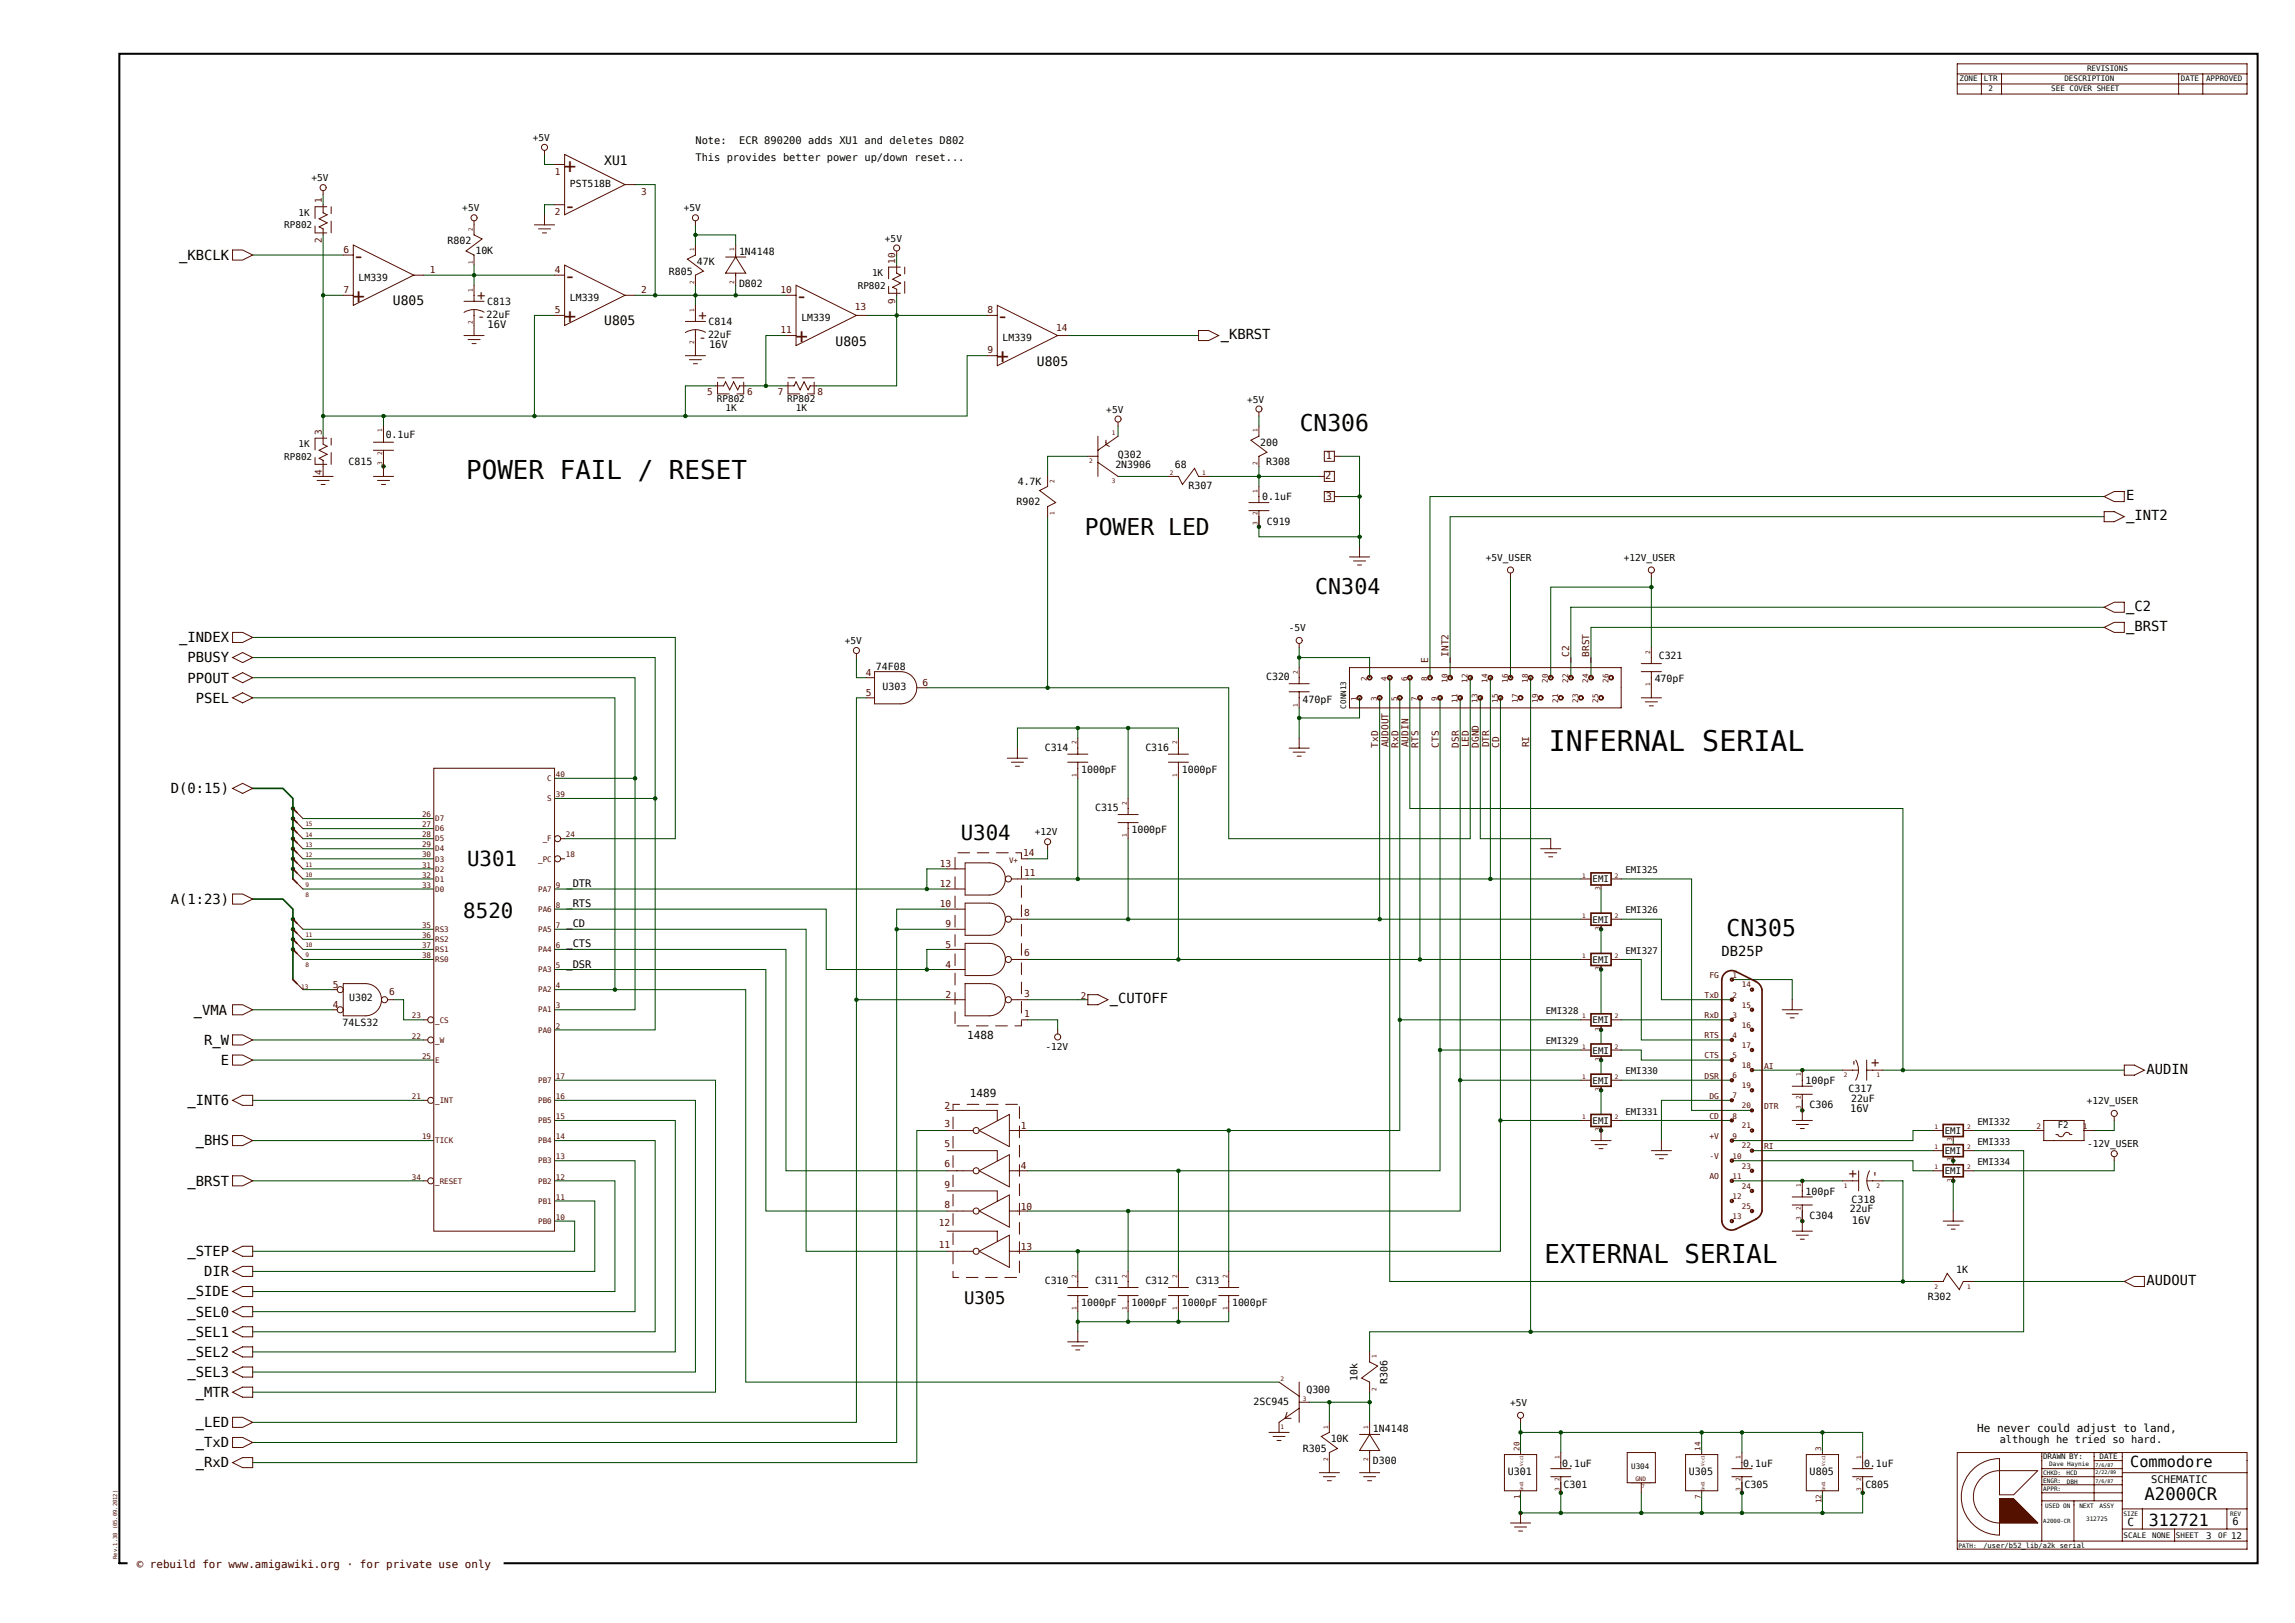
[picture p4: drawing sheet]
<svg xmlns="http://www.w3.org/2000/svg" width="420mm" height="297mm" viewBox="0 0 420 297" stroke-linecap="round" stroke-linejoin="round" font-family="sans-serif">
<defs><g id="words">
<text font-size="5.2" x="283.4" y="137.4">INFERNAL SERIAL</text>
<g font-size="4.7">
<text x="85.3" y="87.6">POWER FAIL / RESET</text>
<text x="282.7" y="231.2">EXTERNAL SERIAL</text>
</g>
<g font-size="4.2">
<text x="237.8" y="78.9">CN306</text>
<text x="198.5" y="97.9">POWER LED</text>
<text x="316" y="171.2">CN305</text>
</g>
<text font-size="4" x="240.7" y="108.7">CN304</text>
<g font-size="3.8" fill="#500">
<text x="103.2" y="31.7">+</text>
<text x="103.2" y="39.1">-</text>
<text x="64.5" y="48.1">-</text>
<text x="103.2" y="51.7">-</text>
<text x="64.5" y="55.4">+</text>
<text x="103.2" y="59.1">+</text>
<text x="145.6" y="55.4">-</text>
<text x="182.4" y="59.1">-</text>
<text x="145.6" y="62.8">+</text>
<text x="182.4" y="66.5">+</text>
</g>
<g font-size="3.8">
<text x="175.8" y="153.7">U304</text>
<text x="85.5" y="158.5">U301</text>
<text x="84.8" y="168">8520</text>
</g>
<g font-size="3.2">
<text x="176.4" y="238.6">U305</text>
<text x="392.5" y="274.5">A2000CR</text>
</g>
<text font-size="3" x="393.2" y="279.2">312721</text>
<text font-size="2.8" x="389.8" y="268.5">Commodore</text>
<g font-size="2.5">
<text x="32.8" y="47.6">_KBCLK</text>
<text x="223.4" y="62.1">_KBRST</text>
<text x="389.1" y="95.2">_INT2</text>
<text x="389.1" y="91.6">E</text>
<text x="389.1" y="111.8">_C2</text>
<text x="32.8" y="117.5">_INDEX</text>
<text x="389.1" y="115.5">_BRST</text>
<text x="34.3" y="124.9">PPOUT</text>
<text x="34.3" y="121.2">PBUSY</text>
<text x="35.8" y="128.6">PSEL</text>
<text x="31.3" y="145.2">D(0:15)</text>
<text x="31.3" y="165.4">A(1:23)</text>
<text x="315.1" y="175">DB25P</text>
<text x="35.4" y="185.8">_VMA</text>
<text x="203.1" y="183.6">_CUTOFF</text>
<text x="37.4" y="191.2">R_W</text>
<text x="40.4" y="194.9">E</text>
<text x="392.8" y="196.5">AUDIN</text>
<text x="34.3" y="202.2">_INT6</text>
<text x="35.8" y="209.6">_BHS</text>
<text x="34.3" y="217">_BRST</text>
<text x="34.3" y="229.9">_STEP</text>
<text x="37.4" y="233.5">DIR</text>
<text x="34.3" y="237.2">_SIDE</text>
<text x="392.8" y="235.2">AUDOUT</text>
<text x="34.3" y="240.9">_SEL0</text>
<text x="34.3" y="244.6">_SEL1</text>
<text x="34.3" y="248.3">_SEL2</text>
<text x="34.3" y="252">_SEL3</text>
<text x="35.8" y="255.6">_MTR</text>
<text x="35.8" y="261.2">_LED</text>
<text x="35.8" y="268.5">_RxD</text>
<text x="35.8" y="264.9">_TxD</text>
</g>
<g font-size="2.5" fill="#500">
<text x="87.3" y="58.8">-</text>
<text x="87.3" y="54.9">+</text>
<text x="127.9" y="58.6">+</text>
<text x="127.8" y="62.5">-</text>
<text x="340" y="195.3" transform="rotate(-90 340 195.3)">-</text>
<text x="343.9" y="195.2" transform="rotate(-90 343.9 195.2)">+</text>
<text x="339.9" y="215.5" transform="rotate(-90 339.9 215.5)">+</text>
<text x="343.8" y="215.5" transform="rotate(-90 343.8 215.5)">-</text>
</g>
<g font-size="2.4">
<text x="110.6" y="30.2">XU1</text>
<text x="71.9" y="55.9">U805</text>
<text x="110.6" y="59.6">U805</text>
<text x="152.9" y="63.2">U805</text>
<text x="189.8" y="66.9">U805</text>
</g>
<g font-size="2">
<text x="177" y="190.1">1488</text>
<text x="177.5" y="200.7">1489</text>
<text x="361.8" y="262">He never could adjust to land,</text>
<text x="389.4" y="279.2">C</text>
</g>
<text font-size="2" fill="#300" x="25" y="286.9">© rebuild for www.amigawiki.org · for private use only</text>
<g font-size="1.9">
<text x="127.3" y="26.3">Note:</text>
<text x="127.3" y="29.4">This provides better power up/down reset...</text>
<text x="135.3" y="26.3">ECR 890200 adds XU1 and deletes D802</text>
<text x="89.2" y="60.1">16V</text>
<text x="129.8" y="63.8">16V</text>
<text x="103.7" y="162.3">_DTR</text>
<text x="103.7" y="166">_RTS</text>
<text x="103.7" y="169.7">_CD</text>
<text x="103.7" y="173.4">_CTS</text>
<text x="103.7" y="177">_DSR</text>
<text x="338.6" y="203.5">16V</text>
<text x="338.9" y="224">16V</text>
<text x="366" y="264.2">although he tried so hard.</text>
<text x="393.7" y="271.4">SCHEMATIC</text>
<text x="408.5" y="279.1">6</text>
</g>
<g font-size="1.9" fill="#500">
<text x="242.5" y="87.7">2</text>
<text x="242.6" y="84.1">1</text>
<text x="242.6" y="91.4">3</text>
</g>
<g font-size="1.8">
<text x="104.3" y="34.3">PST518B</text>
<text x="81.9" y="44.6">R802</text>
<text x="87" y="46.4">10K</text>
<text x="135.2" y="46.6">1N4148</text>
<text x="65.6" y="51.4">LM339</text>
<text x="122.4" y="50.3">R805</text>
<text x="127.5" y="48.5">47K</text>
<text x="135.2" y="52.5">D802</text>
<text x="89.1" y="58.1">22uF</text>
<text x="89.1" y="55.8">C813</text>
<text x="104.3" y="55.1">LM339</text>
<text x="129.7" y="59.5">C814</text>
<text x="146.7" y="58.8">LM339</text>
<text x="129.6" y="61.8">22uF</text>
<text x="183.5" y="62.4">LM339</text>
<text x="70.6" y="80.2">0.1uF</text>
<text x="204.6" y="83.9">Q302</text>
<text x="230.6" y="81.6">200</text>
<text x="63.8" y="85.1">C815</text>
<text x="186.3" y="88.7">4.7K</text>
<text x="204.1" y="85.6">2N3906</text>
<text x="215" y="85.7">68</text>
<text x="217.5" y="89.5">R307</text>
<text x="231.7" y="85">R308</text>
<text x="186" y="92.4">R902</text>
<text x="231" y="91.6">0.1uF</text>
<text x="231.8" y="96.1">C919</text>
<text x="160.3" y="122.7">74F08</text>
<text x="231.7" y="124.5">C320</text>
<text x="302.8" y="124.9">470pF</text>
<text x="303.6" y="120.5">C321</text>
<text x="161.5" y="126.3">U303</text>
<text x="238.4" y="128.6">470pF</text>
<text x="191.2" y="137.4">C314</text>
<text x="209.6" y="137.4">C316</text>
<text x="197.9" y="141.4">1000pF</text>
<text x="216.3" y="141.4">1000pF</text>
<text x="200.4" y="148.4">C315</text>
<text x="207.1" y="152.5">1000pF</text>
<text x="63.9" y="183.1">U302</text>
<text x="62.7" y="187.7">74LS32</text>
<text x="330.4" y="198.4">100pF</text>
<text x="331.2" y="202.7">C306</text>
<text x="338.3" y="199.9">C317</text>
<text x="338.8" y="201.7">22uF</text>
<text x="330.4" y="218.6">100pF</text>
<text x="338.5" y="221.8">22uF</text>
<text x="338.9" y="220.2">C318</text>
<text x="331.2" y="223">C304</text>
<text x="358" y="233">1K</text>
<text x="191.2" y="235">C310</text>
<text x="197.9" y="239">1000pF</text>
<text x="200.4" y="235">C311</text>
<text x="207.1" y="239">1000pF</text>
<text x="209.6" y="235">C312</text>
<text x="216.3" y="239">1000pF</text>
<text x="218.8" y="235">C313</text>
<text x="225.5" y="239">1000pF</text>
<text x="352.8" y="238">R302</text>
<text x="229.4" y="257">2SC945</text>
<text x="239.1" y="254.9">Q300</text>
<text x="248.4" y="252.8" transform="rotate(-90 248.4 252.8)">10k</text>
<text x="253.9" y="253.2" transform="rotate(-90 253.9 253.2)">R306</text>
<text x="243.5" y="263.9">10K</text>
<text x="251.3" y="262.1">1N4148</text>
<text x="238.4" y="265.8">R305</text>
<text x="251.3" y="268">D300</text>
<text x="275.9" y="269.9">U301</text>
<text x="285.9" y="268.5">0.1uF</text>
<text x="309.1" y="269.9">U305</text>
<text x="319" y="268.5">0.1uF</text>
<text x="331.2" y="269.9">U805</text>
<text x="341.1" y="268.5">0.1uF</text>
<text x="286.1" y="272.3">C301</text>
<text x="319.3" y="272.3">C305</text>
<text x="341.4" y="272.3">C805</text>
</g>
<g font-size="1.7">
<text x="97.5" y="25.8">+5V</text>
<text x="57" y="33.2">+5V</text>
<text x="52" y="41.8">RP802</text>
<text x="54.6" y="39.5">1K</text>
<text x="84.6" y="38.7">+5V</text>
<text x="125.1" y="38.7">+5V</text>
<text x="161.9" y="44.2">+5V</text>
<text x="157" y="52.8">RP802</text>
<text x="159.6" y="50.6">1K</text>
<text x="131.2" y="73.6">RP802</text>
<text x="132.8" y="75.1">1K</text>
<text x="144.1" y="73.6">RP802</text>
<text x="145.7" y="75.1">1K</text>
<text x="202.5" y="75.5">+5V</text>
<text x="228.2" y="73.7">+5V</text>
<text x="54.6" y="81.9">1K</text>
<text x="52" y="84.1">RP802</text>
<text x="271.9" y="102.6">+5V_USER</text>
<text x="297.2" y="102.6">+12V_USER</text>
<text x="154.6" y="117.9">+5V</text>
<text x="235.9" y="115.5">-5V</text>
<text x="189.4" y="152.8">+12V</text>
<text x="291.5" y="161.5">EMI</text>
<text x="297.5" y="159.8">EMI325</text>
<text x="297.5" y="167.1">EMI326</text>
<text x="291.5" y="168.9">EMI</text>
<text x="291.5" y="176.2">EMI</text>
<text x="297.5" y="174.5">EMI327</text>
<text x="282.9" y="185.6">EMI328</text>
<text x="282.9" y="191.1">EMI329</text>
<text x="291.5" y="187.3">EMI</text>
<text x="191.3" y="192.2">-12V</text>
<text x="291.5" y="192.8">EMI</text>
<text x="297.5" y="196.6">EMI330</text>
<text x="291.5" y="198.3">EMI</text>
<text x="297.5" y="204">EMI331</text>
<text x="381.9" y="202">+12V_USER</text>
<text x="291.5" y="205.7">EMI</text>
<text x="355.9" y="207.5">EMI</text>
<text x="361.9" y="205.8">EMI332</text>
<text x="361.9" y="209.5">EMI333</text>
<text x="376.6" y="206.4">F2</text>
<text x="382" y="209.9">-12V_USER</text>
<text x="355.9" y="211.2">EMI</text>
<text x="355.9" y="214.9">EMI</text>
<text x="361.9" y="213.2">EMI334</text>
<text x="276.4" y="257.3">+5V</text>
<text x="403.8" y="281.6">3</text>
<text x="408.3" y="281.6">12</text>
</g>
<g font-size="1.7" fill="#500">
<text x="101.6" y="32">1</text>
<text x="117.3" y="35.7">3</text>
<text x="58.9" y="37.2" transform="rotate(-90 58.9 37.2)">1</text>
<text x="101.6" y="39.3">2</text>
<text x="58.9" y="44.5" transform="rotate(-90 58.9 44.5)">2</text>
<text x="62.9" y="46.3">6</text>
<text x="62.9" y="53.6">7</text>
<text x="78.7" y="50">1</text>
<text x="101.5" y="50">4</text>
<text x="117.3" y="53.6">2</text>
<text x="142.9" y="53.5">10</text>
<text x="163.9" y="48.3" transform="rotate(-90 163.9 48.3)">10</text>
<text x="101.5" y="57.3">5</text>
<text x="156.5" y="56.8">13</text>
<text x="163.9" y="55.6" transform="rotate(-90 163.9 55.6)">9</text>
<text x="180.7" y="57.2">8</text>
<text x="142.9" y="60.9">11</text>
<text x="180.7" y="64.6">9</text>
<text x="193.3" y="60.6">14</text>
<text x="129.4" y="72.3">5</text>
<text x="136.7" y="72.3">6</text>
<text x="142.3" y="72.3">7</text>
<text x="149.6" y="72.3">8</text>
<text x="58.9" y="79.6" transform="rotate(-90 58.9 79.6)">3</text>
<text x="58.9" y="86.9" transform="rotate(-90 58.9 86.9)">4</text>
<text x="158.4" y="123.8">4</text>
<text x="168.8" y="125.6">6</text>
<text x="261.4" y="121.3" transform="rotate(-90 261.4 121.3)">E</text>
<text x="265.1" y="121.3" transform="rotate(-90 265.1 121.3)">_INT2</text>
<text x="287.2" y="121.3" transform="rotate(-90 287.2 121.3)">_C2</text>
<text x="290.9" y="121.3" transform="rotate(-90 290.9 121.3)">_BRST</text>
<text x="158.4" y="127.5">5</text>
<text x="252.2" y="136.8" transform="rotate(-90 252.2 136.8)">TxD</text>
<text x="254.1" y="136.8" transform="rotate(-90 254.1 136.8)">AUDOUT</text>
<text x="255.9" y="136.8" transform="rotate(-90 255.9 136.8)">RxD</text>
<text x="257.8" y="136.8" transform="rotate(-90 257.8 136.8)">AUDIN</text>
<text x="259.6" y="136.8" transform="rotate(-90 259.6 136.8)">RTS</text>
<text x="263.3" y="136.8" transform="rotate(-90 263.3 136.8)">CTS</text>
<text x="267" y="136.8" transform="rotate(-90 267 136.8)">DSR</text>
<text x="268.8" y="136.8" transform="rotate(-90 268.8 136.8)">LED</text>
<text x="270.7" y="136.8" transform="rotate(-90 270.7 136.8)">DGND</text>
<text x="272.5" y="136.8" transform="rotate(-90 272.5 136.8)">DTR</text>
<text x="274.3" y="136.8" transform="rotate(-90 274.3 136.8)">CD</text>
<text x="279.9" y="136.8" transform="rotate(-90 279.9 136.8)">RI</text>
<text x="172" y="158.7">13</text>
<text x="187.3" y="156.6">14</text>
<text x="187.4" y="160.3">11</text>
<text x="172" y="162.3">12</text>
<text x="172" y="166">10</text>
<text x="187.4" y="167.7">8</text>
<text x="173.1" y="169.7">9</text>
<text x="173.1" y="173.4">5</text>
<text x="173.1" y="177.1">4</text>
<text x="187.4" y="175">6</text>
<text x="60.9" y="180.7">5</text>
<text x="60.9" y="184.4">4</text>
<text x="71.2" y="182.1">6</text>
<text x="173.1" y="182.6">2</text>
<text x="187.4" y="182.4">3</text>
<text x="197.8" y="182.9">2</text>
<text x="187.4" y="186.1">1</text>
<text x="172.9" y="203">2</text>
<text x="172.9" y="210">5</text>
<text x="172.9" y="206.3">3</text>
<text x="186.8" y="206.6">1</text>
<text x="172.9" y="213.6">6</text>
<text x="186.8" y="214">4</text>
<text x="172.9" y="217.3">9</text>
<text x="172.9" y="221">8</text>
<text x="186.8" y="221.4">10</text>
<text x="171.8" y="224.3">12</text>
<text x="171.8" y="228.4">11</text>
<text x="186.8" y="228.7">13</text>
</g>
<g font-size="1.5" fill="#500">
<text x="312.8" y="179">FG</text>
<text x="311.9" y="182.6">TxD</text>
<text x="311.9" y="186.3">RxD</text>
<text x="311.9" y="190">RTS</text>
<text x="311.9" y="193.7">CTS</text>
<text x="311.9" y="197.4">DSR</text>
<text x="322.8" y="195.6">AI</text>
<text x="312.8" y="201">DG</text>
<text x="322.8" y="203">DTR</text>
<text x="312.8" y="204.7">CD</text>
<text x="312.8" y="208.4">+V</text>
<text x="312.8" y="212.1">-V</text>
<text x="312.8" y="215.8">AO</text>
<text x="322.8" y="210.3">RI</text>
</g>
<g font-size="1.4">
<text x="358.6" y="14.9">ZONE</text>
<text x="363.1" y="14.9">LTR</text>
<text x="363.9" y="16.7">2</text>
<text x="375.4" y="16.7">SEE COVER SHEET</text>
<text x="377.8" y="14.9">DESCRIPTION</text>
<text x="381.9" y="13">REVISIONS</text>
<text x="399.1" y="14.9">DATE</text>
<text x="403.7" y="14.9">APPROVED</text>
<text x="246.4" y="129.7" transform="rotate(-90 246.4 129.7)">CONN13</text>
<text x="298.5" y="268.9">U304</text>
<text x="373.9" y="267">DRAWN BY:</text>
<text x="384.2" y="267">DATE</text>
<text x="388.6" y="281.4">SCALE</text>
<text x="393.9" y="281.4">NONE</text>
<text x="398.2" y="281.4">SHEET</text>
<text x="405.9" y="281.4">OF</text>
</g>
<g font-size="1.4" fill="#500">
<text x="250.1" y="124.6" transform="rotate(-90 250.1 124.6)">2</text>
<text x="253.8" y="124.6" transform="rotate(-90 253.8 124.6)">4</text>
<text x="257.5" y="124.6" transform="rotate(-90 257.5 124.6)">6</text>
<text x="261.2" y="124.6" transform="rotate(-90 261.2 124.6)">8</text>
<text x="264.9" y="125" transform="rotate(-90 264.9 125)">10</text>
<text x="268.6" y="125" transform="rotate(-90 268.6 125)">12</text>
<text x="272.2" y="125" transform="rotate(-90 272.2 125)">14</text>
<text x="275.9" y="125" transform="rotate(-90 275.9 125)">16</text>
<text x="279.6" y="125" transform="rotate(-90 279.6 125)">18</text>
<text x="283.3" y="125" transform="rotate(-90 283.3 125)">20</text>
<text x="287" y="125" transform="rotate(-90 287 125)">22</text>
<text x="290.7" y="125" transform="rotate(-90 290.7 125)">24</text>
<text x="294.3" y="125" transform="rotate(-90 294.3 125)">26</text>
<text x="248.3" y="128.2" transform="rotate(-90 248.3 128.2)">1</text>
<text x="252" y="128.2" transform="rotate(-90 252 128.2)">3</text>
<text x="255.7" y="128.2" transform="rotate(-90 255.7 128.2)">5</text>
<text x="259.4" y="128.2" transform="rotate(-90 259.4 128.2)">7</text>
<text x="263" y="128.2" transform="rotate(-90 263 128.2)">9</text>
<text x="266.7" y="128.7" transform="rotate(-90 266.7 128.7)">11</text>
<text x="270.4" y="128.7" transform="rotate(-90 270.4 128.7)">13</text>
<text x="274.1" y="128.7" transform="rotate(-90 274.1 128.7)">15</text>
<text x="277.8" y="128.7" transform="rotate(-90 277.8 128.7)">17</text>
<text x="281.4" y="128.7" transform="rotate(-90 281.4 128.7)">19</text>
<text x="285.1" y="128.7" transform="rotate(-90 285.1 128.7)">21</text>
<text x="288.8" y="128.7" transform="rotate(-90 288.8 128.7)">23</text>
<text x="292.5" y="128.7" transform="rotate(-90 292.5 128.7)">25</text>
<text x="100.2" y="142.9">C</text>
<text x="101.7" y="142.2">40</text>
<text x="77.2" y="149.5">26</text>
<text x="100.2" y="146.6">S</text>
<text x="101.7" y="145.9">39</text>
<text x="77.2" y="151.4">27</text>
<text x="77.2" y="153.2">28</text>
<text x="77.2" y="155.1">29</text>
<text x="79.6" y="150.3">D7</text>
<text x="79.6" y="152.1">D6</text>
<text x="79.6" y="154">D5</text>
<text x="79.6" y="155.8">D4</text>
<text x="99.3" y="154">_F</text>
<text x="103.6" y="153.2">24</text>
<text x="77.2" y="158.8">31</text>
<text x="77.2" y="156.9">30</text>
<text x="77.2" y="160.6">32</text>
<text x="79.6" y="159.5">D2</text>
<text x="79.6" y="157.7">D3</text>
<text x="79.6" y="161.3">D1</text>
<text x="98.5" y="157.7">_PC</text>
<text x="103.6" y="156.9">18</text>
<text x="184.7" y="157.8">V+</text>
<text x="77.2" y="162.4">33</text>
<text x="79.6" y="163.2">D0</text>
<text x="98.5" y="166.9">PA6</text>
<text x="98.5" y="163.2">PA7</text>
<text x="101.7" y="166.1">8</text>
<text x="101.7" y="162.4">9</text>
<text x="77.2" y="173.5">37</text>
<text x="77.2" y="171.6">36</text>
<text x="77.2" y="169.8">35</text>
<text x="79.6" y="172.4">RS2</text>
<text x="79.6" y="170.5">RS3</text>
<text x="98.5" y="170.5">PA5</text>
<text x="101.7" y="169.8">7</text>
<text x="101.7" y="173.5">6</text>
<text x="77.2" y="175.3">38</text>
<text x="79.6" y="176.1">RS0</text>
<text x="79.6" y="174.2">RS1</text>
<text x="98.5" y="177.9">PA3</text>
<text x="98.5" y="174.2">PA4</text>
<text x="101.7" y="177.2">5</text>
<text x="317.1" y="178.9">1</text>
<text x="98.5" y="181.6">PA2</text>
<text x="98.5" y="185.3">PA1</text>
<text x="101.7" y="180.9">4</text>
<text x="101.7" y="184.5">3</text>
<text x="317.1" y="182.6">2</text>
<text x="318.8" y="180.7">14</text>
<text x="318.8" y="184.4">15</text>
<text x="75.4" y="190.1">22</text>
<text x="75.4" y="186.4">23</text>
<text x="79.6" y="190.8">_W</text>
<text x="79.6" y="187.1">_CS</text>
<text x="98.5" y="189">PA0</text>
<text x="101.7" y="188.2">2</text>
<text x="317.1" y="186.3">3</text>
<text x="317.1" y="190">4</text>
<text x="318.8" y="188.1">16</text>
<text x="318.8" y="191.8">17</text>
<text x="77.2" y="193.7">25</text>
<text x="79.6" y="194.5">E</text>
<text x="101.7" y="197.4">17</text>
<text x="317.1" y="193.7">5</text>
<text x="317.1" y="197.3">6</text>
<text x="318.8" y="195.4">18</text>
<text x="75.4" y="201.1">21</text>
<text x="79.6" y="201.8">_INT</text>
<text x="98.5" y="198.2">PB7</text>
<text x="98.5" y="201.8">PB6</text>
<text x="101.7" y="201.1">16</text>
<text x="317.1" y="201">7</text>
<text x="318.8" y="199.1">19</text>
<text x="318.8" y="202.8">20</text>
<text x="77.2" y="208.5">19</text>
<text x="79.6" y="209.2">TICK</text>
<text x="98.5" y="209.2">PB4</text>
<text x="98.5" y="205.5">PB5</text>
<text x="101.7" y="208.5">14</text>
<text x="101.7" y="204.8">15</text>
<text x="317.1" y="204.7">8</text>
<text x="317.1" y="208.4">9</text>
<text x="318.8" y="206.5">21</text>
<text x="372.7" y="206.6">2</text>
<text x="381.2" y="206.6">1</text>
<text x="75.4" y="215.8">34</text>
<text x="98.5" y="212.9">PB3</text>
<text x="101.7" y="215.8">12</text>
<text x="101.7" y="212.2">13</text>
<text x="317.1" y="212.1">10</text>
<text x="317.1" y="215.8">11</text>
<text x="318.8" y="210.2">22</text>
<text x="318.8" y="213.8">23</text>
<text x="79.6" y="216.6">_RESET</text>
<text x="98.5" y="220.3">PB1</text>
<text x="98.5" y="216.6">PB2</text>
<text x="101.7" y="219.5">11</text>
<text x="317.1" y="219.4">12</text>
<text x="318.8" y="217.5">24</text>
<text x="318.8" y="221.2">25</text>
<text x="98.5" y="223.9">PB0</text>
<text x="101.7" y="223.2">10</text>
<text x="317.1" y="223.1">13</text>
<text x="278.1" y="265.5" transform="rotate(-90 278.1 265.5)">20</text>
<text x="311.2" y="265.5" transform="rotate(-90 311.2 265.5)">14</text>
<text x="333.3" y="265.5" transform="rotate(-90 333.3 265.5)">3</text>
<text x="278.1" y="274.3" transform="rotate(-90 278.1 274.3)">1</text>
<text x="311.3" y="274.3" transform="rotate(-90 311.3 274.3)">7</text>
<text x="333.4" y="275.1" transform="rotate(-90 333.4 275.1)">12</text>
</g>
<text font-size="1.3" x="363" y="283.3">/user/b52_lib/a2k serial</text>
<g font-size="1.1" fill="#500">
<text x="134.4" y="46" transform="rotate(-90 134.4 46)">1</text>
<text x="86.5" y="53.4" transform="rotate(-90 86.5 53.4)">1</text>
<text x="134.4" y="52" transform="rotate(-90 134.4 52)">2</text>
<text x="86.5" y="59.3" transform="rotate(-90 86.5 59.3)">2</text>
<text x="127" y="57" transform="rotate(-90 127 57)">1</text>
<text x="127" y="63" transform="rotate(-90 127 63)">2</text>
<text x="69.9" y="83.3" transform="rotate(-90 69.9 83.3)">2</text>
<text x="69.9" y="79.1" transform="rotate(-90 69.9 79.1)">1</text>
<text x="203.5" y="79.6">1</text>
<text x="230.1" y="79.1" transform="rotate(-90 230.1 79.1)">1</text>
<text x="69.9" y="85.1" transform="rotate(-90 69.9 85.1)">3</text>
<text x="193" y="88.3" transform="rotate(-90 193 88.3)">2</text>
<text x="199.3" y="84.8">2</text>
<text x="203.5" y="88.5">3</text>
<text x="214.1" y="86.9">2</text>
<text x="220" y="86.9">1</text>
<text x="230.1" y="85.1" transform="rotate(-90 230.1 85.1)">2</text>
<text x="193" y="94.3" transform="rotate(-90 193 94.3)">1</text>
<text x="230.1" y="94.3" transform="rotate(-90 230.1 94.3)">2</text>
<text x="230.1" y="90.2" transform="rotate(-90 230.1 90.2)">1</text>
<text x="230.1" y="96.1" transform="rotate(-90 230.1 96.1)">3</text>
<text x="302" y="119.6" transform="rotate(-90 302 119.6)">2</text>
<text x="237.5" y="123.3" transform="rotate(-90 237.5 123.3)">2</text>
<text x="302" y="125.6" transform="rotate(-90 302 125.6)">1</text>
<text x="237.5" y="129.3" transform="rotate(-90 237.5 129.3)">1</text>
<text x="197" y="136.2" transform="rotate(-90 197 136.2)">2</text>
<text x="215.4" y="136.2" transform="rotate(-90 215.4 136.2)">2</text>
<text x="197" y="142.2" transform="rotate(-90 197 142.2)">1</text>
<text x="215.4" y="142.2" transform="rotate(-90 215.4 142.2)">1</text>
<text x="206.2" y="147.3" transform="rotate(-90 206.2 147.3)">2</text>
<text x="55.9" y="154.9">13</text>
<text x="55.9" y="153.1">14</text>
<text x="55.9" y="151.2">15</text>
<text x="206.2" y="153.2" transform="rotate(-90 206.2 153.2)">1</text>
<text x="55.9" y="160.4">10</text>
<text x="55.9" y="158.6">11</text>
<text x="55.9" y="156.8">12</text>
<text x="289.6" y="160.6">1</text>
<text x="295.5" y="160.6">2</text>
<text x="55.9" y="164.1">8</text>
<text x="55.9" y="162.3">9</text>
<text x="289.6" y="168">1</text>
<text x="292.8" y="162.8" transform="rotate(-90 292.8 162.8)">3</text>
<text x="295.5" y="168">2</text>
<text x="55.9" y="173.3">10</text>
<text x="55.9" y="171.5">11</text>
<text x="292.8" y="170.2" transform="rotate(-90 292.8 170.2)">3</text>
<text x="55.9" y="177">8</text>
<text x="55.9" y="175.2">9</text>
<text x="289.6" y="175.3">1</text>
<text x="292.8" y="177.5" transform="rotate(-90 292.8 177.5)">3</text>
<text x="295.5" y="175.3">2</text>
<text x="55.1" y="180.9">13</text>
<text x="289.6" y="191.9">1</text>
<text x="289.6" y="186.4">1</text>
<text x="292.8" y="188.6" transform="rotate(-90 292.8 188.6)">3</text>
<text x="295.5" y="191.9">2</text>
<text x="295.5" y="186.4">2</text>
<text x="289.6" y="197.4">1</text>
<text x="292.8" y="194.1" transform="rotate(-90 292.8 194.1)">3</text>
<text x="295.5" y="197.4">2</text>
<text x="329.6" y="197" transform="rotate(-90 329.6 197)">1</text>
<text x="337.4" y="197.1">2</text>
<text x="343.4" y="197.1">1</text>
<text x="292.8" y="199.6" transform="rotate(-90 292.8 199.6)">3</text>
<text x="329.6" y="203" transform="rotate(-90 329.6 203)">3</text>
<text x="329.6" y="201.1" transform="rotate(-90 329.6 201.1)">2</text>
<text x="289.6" y="204.8">1</text>
<text x="292.8" y="207" transform="rotate(-90 292.8 207)">3</text>
<text x="295.5" y="204.8">2</text>
<text x="354" y="206.6">1</text>
<text x="357.2" y="208.8" transform="rotate(-90 357.2 208.8)">3</text>
<text x="360" y="206.6">2</text>
<text x="354" y="210.3">1</text>
<text x="354" y="214">1</text>
<text x="357.2" y="212.5" transform="rotate(-90 357.2 212.5)">3</text>
<text x="360" y="210.3">2</text>
<text x="360" y="214">2</text>
<text x="329.6" y="221.4" transform="rotate(-90 329.6 221.4)">2</text>
<text x="329.6" y="217.2" transform="rotate(-90 329.6 217.2)">1</text>
<text x="337.4" y="217.4">1</text>
<text x="343.4" y="217.4">2</text>
<text x="357.2" y="216.2" transform="rotate(-90 357.2 216.2)">3</text>
<text x="329.6" y="223.2" transform="rotate(-90 329.6 223.2)">3</text>
<text x="197" y="233.8" transform="rotate(-90 197 233.8)">2</text>
<text x="206.2" y="233.8" transform="rotate(-90 206.2 233.8)">2</text>
<text x="215.4" y="233.8" transform="rotate(-90 215.4 233.8)">2</text>
<text x="224.6" y="233.8" transform="rotate(-90 224.6 233.8)">2</text>
<text x="197" y="239.8" transform="rotate(-90 197 239.8)">1</text>
<text x="206.2" y="239.8" transform="rotate(-90 206.2 239.8)">1</text>
<text x="215.4" y="239.8" transform="rotate(-90 215.4 239.8)">1</text>
<text x="224.6" y="239.8" transform="rotate(-90 224.6 239.8)">1</text>
<text x="354" y="235.8">2</text>
<text x="360" y="235.8">1</text>
<text x="251.9" y="248.6" transform="rotate(-90 251.9 248.6)">1</text>
<text x="234.3" y="252.7">2</text>
<text x="238.4" y="256.4">3</text>
<text x="251.9" y="254.5" transform="rotate(-90 251.9 254.5)">2</text>
<text x="234.3" y="261.5">1</text>
<text x="243" y="261.4" transform="rotate(-90 243 261.4)">1</text>
<text x="250.4" y="261.4" transform="rotate(-90 250.4 261.4)">1</text>
<text x="243" y="267.4" transform="rotate(-90 243 267.4)">2</text>
<text x="250.4" y="267.4" transform="rotate(-90 250.4 267.4)">2</text>
<text x="285.4" y="267" transform="rotate(-90 285.4 267)">1</text>
<text x="318.5" y="267" transform="rotate(-90 318.5 267)">1</text>
<text x="340.6" y="267" transform="rotate(-90 340.6 267)">1</text>
<text x="285.4" y="272.9" transform="rotate(-90 285.4 272.9)">3</text>
<text x="285.4" y="271.1" transform="rotate(-90 285.4 271.1)">2</text>
<text x="299.3" y="271.1">GND</text>
<text x="318.5" y="272.9" transform="rotate(-90 318.5 272.9)">3</text>
<text x="318.5" y="271.1" transform="rotate(-90 318.5 271.1)">2</text>
<text x="340.6" y="272.9" transform="rotate(-90 340.6 272.9)">3</text>
<text x="340.6" y="271.1" transform="rotate(-90 340.6 271.1)">2</text>
</g>
<g font-size="1.1">
<text x="373.9" y="270">CHKD:</text>
<text x="375" y="268.2">Dave Haynie</text>
<text x="378.2" y="269.9">HCD</text>
<text x="373.9" y="271.5">ENGR:</text>
<text x="373.9" y="272.9">APPR:</text>
<text x="374.3" y="275.9">USED ON</text>
<text x="378.2" y="271.5">DBH</text>
<text x="380.5" y="275.9">NEXT</text>
<text x="384.2" y="275.9">ASSY</text>
<text x="381.8" y="278.4">312725</text>
<text x="388.6" y="277.3">SIZE</text>
<text x="408.2" y="277.3">REV</text>
<text x="358.4" y="283.2">PATH:</text>
</g>
<g font-size="1" fill="#500">
<text x="86.5" y="42.3" transform="rotate(-90 86.5 42.3)">2</text>
<text x="127" y="45.9" transform="rotate(-90 127 45.9)">1</text>
<text x="86.5" y="48.3" transform="rotate(-90 86.5 48.3)">1</text>
<text x="127" y="52" transform="rotate(-90 127 52)">2</text>
</g>
<text font-size="1" x="373.9" y="278.7">A2000-CR</text>
<text font-size="1" fill="#300" x="21.4" y="285.3" transform="rotate(-90 21.4 285.3)">Rev.1.38 (05.09.2012)</text>
<g font-size=".9">
<text x="383.5" y="269.7">2/22/89</text>
<text x="383.5" y="268.4">7/6/87</text>
<text x="383.5" y="271.3">7/6/87</text>
</g>
<text font-size=".9" fill="#500" x="300.5" y="272.3">7</text>
<g font-size=".8" fill="#500">
<text x="278.8" y="268.2" transform="rotate(-90 278.8 268.2)">Vcc1</text>
<text x="311.9" y="268.2" transform="rotate(-90 311.9 268.2)">Vcc1</text>
<text x="334" y="268.2" transform="rotate(-90 334 268.2)">Vcc1</text>
<text x="278.8" y="272.9" transform="rotate(-90 278.8 272.9)">Gnd1</text>
<text x="311.9" y="272.9" transform="rotate(-90 311.9 272.9)">Gnd1</text>
<text x="334" y="272.9" transform="rotate(-90 334 272.9)">Gnd1</text>
</g>
</g></defs>
<path d="M21.8 9.8h391.4v276.3h-391.4z" fill="#fff" stroke="#fff" stroke-width=".18"/>
<path d="M21.8 9.8h391.4v276.3h-391.4z" fill="none" stroke="#000" stroke-width=".37"/>
<g fill="none" stroke="#040" stroke-width=".18">
<path d="M59.1 35.6v1.9M99.6 28.3v1.8h1.9M101.5 37.5h-1.9v1.8M116.2 33.8h3.7v20.2M46.2 46.7h16.6M59.1 43v36.8M59.1 54h3.7M77.5 50.4h24M86.8 48.5v3.7M101.5 57.7h-3.7v18.4M116.2 54h27.6M127.3 43h7.3v1.8"/>
<path d="M127.3 41.1v3.7M127.3 52.2v3.7M134.6 52.2v1.8M158.6 57.7h22.1M164.1 54v16.6h-14.7M164.1 46.7v1.8M70.2 76.1v1.9M130.9 70.6h-5.5v5.5M136.5 70.6h3.7M143.8 61.4h-3.6v9.2h3.6M180.7 65.1h-3.7v11h-117.9M195.4 61.4h23.9"/>
<path d="M204.6 78v1.8M230.4 76.1v1.9M70.2 83.5v1.8M191.7 94.6v31.3h33.2v27.6h44.2v-29.5M199.1 83.5h-7.4v3.7M204.6 87.2h9.2M221.2 87.2h20.2M230.4 94.6v3.6h18.4v1.9M230.4 85.3v3.7M245.1 83.5h3.7v14.7M245.1 90.9h3.7M385.1 90.9h-123.4v33.1"/>
<path d="M385.1 94.6h-119.7v29.4M46.2 116.6h77.4v36.9h-20.3M237.8 118.5v1.8M276.4 105.6v18.4M302.2 105.6v1.8h-18.4v16.6M302.2 107.4v11.1M385.1 114.8h-93.9v9.2M385.1 111.1h-97.6v12.9M46.2 127.7h66.3v53.4h24v71.8h97.6M46.2 124h70v18.4h-14.7M46.2 120.3h73.7v25.8M156.7 120.3v3.7h1.9"/>
<path d="M158.6 127.7h-1.9v55.2M169.6 125.9h22.1M197.2 135.1v-1.9h18.5v1.9M197.2 133.2h-11v3.7M206.5 133.2v12.9M237.8 122.2v-1.9h12.8v3.7M237.8 131.4v3.7M248.8 127.7v3.7h-11v-1.9M252.5 127.7v40.5M254.3 124v110.5h93.9v-18.4h-3.6M256.2 127.7v58.9h33.1M258 124v24h90.2v47.8h40.6"/>
<path d="M259.9 127.7v47.9M263.5 127.7v64.4h25.8M267.2 127.7v70M270.9 127.7v25.8h12.9M272.7 124v36.8M274.6 127.7v77.3h14.7M280.1 124v119.7M55.4 149.8h24M55.4 151.6h24M55.4 153.5h24M55.4 155.3h24M55.4 157.2h24"/>
<path d="M55.4 159h24M101.5 146.1h18.4v42.4h-18.4M116.2 142.4v42.4h-14.7M173.3 159h-3.7v3.7h3.7M191.7 155.3v1.9h-3.7M197.2 142.4v18.4M206.5 153.5v14.7M215.7 142.4v33.2M55.4 175.6h24M55.4 173.7h24M55.4 171.9h24M55.4 170.1h24"/>
<path d="M55.4 160.8h24M55.4 162.7h24M101.5 170.1h46v58.9h25.8M101.5 177.4h38.7v44.2h33.1M101.5 173.7h42.3v40.5h29.5M101.5 166.4h49.7v11h18.4M101.5 162.7h68.1M164.1 170.1h9.2M173.3 166.4h-9.2v97.6h-117.9M173.3 173.7h-3.7v3.7h3.7M188 175.6h101.3M188 160.8h101.3"/>
<path d="M188 168.2h101.3M293 162.7v44.2M296.7 175.6h3.7v14.7h16.5M296.7 168.2h7.4v14.7h12.8M296.7 160.8h12.9v42.4h11M316.9 179.3h11.1v3.6M46.2 184.8h14.8M46.2 194h33.2M46.2 190.3h31.3M55.4 181.1h5.6M72 182.9h1.9v3.7h3.6M101.5 197.7h29.4v57.1h-84.7"/>
<path d="M101.5 181.1h11M156.7 182.9v77.4h-110.5M156.7 182.9h16.6M188 186.6h5.6v1.9M188 182.9h11.1M256.2 186.6v20.3h-68.2M263.5 192.1v22.1h-75.5M289.3 197.7h-22.1v23.9h-79.2M296.7 192.1h3.7v1.9h16.5M296.7 197.7h20.2M296.7 186.6h20.2M320.6 195.8h16.6"/>
<path d="M344.6 195.8h3.6M46.2 216.1h31.3M46.2 208.7h33.2M46.2 201.4h31.3M101.5 201.4h25.8v49.7h-81.1M101.5 205h22.1v42.4h-77.4M101.5 208.7h18.4v35h-73.7M101.5 212.4h14.7v27.6h-70M101.5 216.1h11v20.2h-66.3M101.5 219.8h7.4v12.9h-62.7M173.3 206.9h-5.5v60.8h-121.6M215.7 214.2v18.5"/>
<path d="M224.9 206.9v25.8M274.6 205v24h-86.6M296.7 205h20.2M316.9 212.4h33.2v1.8h3.7M316.9 216.1h20.3M316.9 201.4h-12.8v7.3M320.6 210.6h33.2M329.8 201.4v1.8M353.8 206.9h-3.7v1.8h-33.2M357.5 208.7v12.9M361.1 210.6h9.2v33.1h-90.2M361.1 206.9h11.1"/>
<path d="M386.9 205v1.9h-3.7M386.9 212.4v1.8h-25.8M101.5 223.5h3.7v5.5h-59M197.2 229v3.7M206.5 221.6v11.1M329.8 221.6v1.9M348.2 234.5h5.6M361.1 234.5h27.7M197.2 240v1.9h27.7v-1.9M197.2 241.9v1.8M206.5 240v1.9M215.7 240v1.9"/>
<path d="M239.6 256.6h11M243.3 256.6v3.7M250.6 254.8v5.5M280.1 243.7h-29.5v3.7M278.3 262.1h62.6v3.7M278.3 260.3v5.5M285.6 262.1v3.7M285.6 271.3v5.6M300.4 273.2v3.7M311.4 262.1v3.7M311.4 273.2v3.7M318.8 262.1v3.7"/>
<path d="M318.8 271.3v5.6M333.5 262.1v3.7M333.5 273.2v3.7M340.9 271.3v5.6h-62.6v-3.7"/>
</g>
<g fill="#040" stroke="#040" stroke-width=".18">
<circle cx="112.5" cy="181.1" r=".31"/>
<circle cx="318.8" cy="276.9" r=".31"/>
<circle cx="333.5" cy="276.9" r=".31"/>
<circle cx="318.8" cy="262.1" r=".31"/>
<circle cx="333.5" cy="262.1" r=".31"/>
<circle cx="53.6" cy="149.8" r=".31"/>
<circle cx="53.6" cy="151.6" r=".31"/>
<circle cx="53.6" cy="153.5" r=".31"/>
<circle cx="53.6" cy="155.3" r=".31"/>
<circle cx="53.6" cy="157.2" r=".31"/>
<circle cx="53.6" cy="159" r=".31"/>
<circle cx="329.8" cy="195.8" r=".31"/>
<circle cx="230.4" cy="96.4" r=".31"/>
<circle cx="329.8" cy="203.2" r=".31"/>
<circle cx="329.8" cy="216.1" r=".31"/>
<circle cx="156.7" cy="182.9" r=".31"/>
<circle cx="329.8" cy="223.5" r=".31"/>
<circle cx="53.6" cy="170.1" r=".31"/>
<circle cx="53.6" cy="171.9" r=".31"/>
<circle cx="53.6" cy="148" r=".31"/>
<circle cx="53.6" cy="173.7" r=".31"/>
<circle cx="191.7" cy="125.9" r=".31"/>
<circle cx="340.9" cy="273.2" r=".31"/>
<circle cx="248.8" cy="90.9" r=".31"/>
<circle cx="318.8" cy="273.2" r=".31"/>
<circle cx="285.6" cy="273.2" r=".31"/>
<circle cx="248.8" cy="98.2" r=".31"/>
<circle cx="230.4" cy="87.2" r=".31"/>
<circle cx="237.8" cy="120.3" r=".31"/>
<circle cx="53.6" cy="168.2" r=".31"/>
<circle cx="243.3" cy="256.6" r=".31"/>
<circle cx="206.5" cy="133.2" r=".31"/>
<circle cx="197.2" cy="160.8" r=".31"/>
<circle cx="206.5" cy="168.2" r=".31"/>
<circle cx="215.7" cy="175.6" r=".31"/>
<circle cx="348.2" cy="234.5" r=".31"/>
<circle cx="293" cy="170.1" r=".31"/>
<circle cx="293" cy="177.4" r=".31"/>
<circle cx="293" cy="188.5" r=".31"/>
<circle cx="293" cy="194" r=".31"/>
<circle cx="293" cy="206.9" r=".31"/>
<circle cx="293" cy="199.5" r=".31"/>
<circle cx="119.9" cy="54" r=".31"/>
<circle cx="70.2" cy="85.3" r=".31"/>
<circle cx="59.1" cy="76.1" r=".31"/>
<circle cx="70.2" cy="76.1" r=".31"/>
<circle cx="116.2" cy="142.4" r=".31"/>
<circle cx="119.9" cy="146.1" r=".31"/>
<circle cx="169.6" cy="177.4" r=".31"/>
<circle cx="169.6" cy="162.7" r=".31"/>
<circle cx="164.1" cy="170.1" r=".31"/>
<circle cx="357.5" cy="216.1" r=".31"/>
<circle cx="357.5" cy="212.4" r=".31"/>
<circle cx="197.2" cy="133.2" r=".31"/>
<circle cx="256.2" cy="186.6" r=".31"/>
<circle cx="259.9" cy="175.6" r=".31"/>
<circle cx="263.5" cy="192.1" r=".31"/>
<circle cx="267.2" cy="197.7" r=".31"/>
<circle cx="272.7" cy="160.8" r=".31"/>
<circle cx="274.6" cy="205" r=".31"/>
<circle cx="197.2" cy="229" r=".31"/>
<circle cx="206.5" cy="221.6" r=".31"/>
<circle cx="215.7" cy="214.2" r=".31"/>
<circle cx="224.9" cy="206.9" r=".31"/>
<circle cx="197.2" cy="241.9" r=".31"/>
<circle cx="206.5" cy="241.9" r=".31"/>
<circle cx="215.7" cy="241.9" r=".31"/>
<circle cx="252.5" cy="168.2" r=".31"/>
<circle cx="250.6" cy="256.6" r=".31"/>
<circle cx="280.1" cy="243.7" r=".31"/>
<circle cx="348.2" cy="195.8" r=".31"/>
<circle cx="237.8" cy="131.4" r=".31"/>
<circle cx="302.2" cy="107.4" r=".31"/>
<circle cx="311.4" cy="276.9" r=".31"/>
<circle cx="278.3" cy="276.9" r=".31"/>
<circle cx="285.6" cy="276.9" r=".31"/>
<circle cx="300.4" cy="276.9" r=".31"/>
<circle cx="285.6" cy="262.1" r=".31"/>
<circle cx="311.4" cy="262.1" r=".31"/>
<circle cx="278.3" cy="262.1" r=".31"/>
<circle cx="127.3" cy="43" r=".31"/>
<circle cx="86.8" cy="50.4" r=".31"/>
<circle cx="127.3" cy="54" r=".31"/>
<circle cx="134.6" cy="54" r=".31"/>
<circle cx="164.1" cy="57.7" r=".31"/>
<circle cx="140.2" cy="70.6" r=".31"/>
<circle cx="97.8" cy="76.1" r=".31"/>
<circle cx="59.1" cy="54" r=".31"/>
<circle cx="125.4" cy="76.1" r=".31"/>
</g>
<path d="M46.2 144.3h5.6l1.8 1.8v14.7M46.2 164.5h5.6l1.8 1.9v12.9" fill="none" stroke="#040" stroke-width=".31"/>
<path d="M333.5 265.8v.4M333.5 272.8v.4" fill="none" stroke="#510" stroke-width=".18"/>
<path d="M330.6 266.2h5.9v6.6h-5.9z" fill="#fff" stroke="#510" stroke-width=".18"/>
<g fill="none" stroke="#510" stroke-width=".18">
<path d="M204.6 77.2v.8M156.7 119.6v.7M247 101.9h3.6M247.7 102.7h2.2M248.4 103.4h.8M248.8 100.1v1.8M302.2 118.5v2.9M158.6 127.7h1.4M158.6 124h1.4M160 122.9h4.8a2.95 2.95 0 0 1 3 3 2.95 2.95 0 0 1-3 2.9h-4.8zM167.8 125.9h1.8M184.4 138.7h3.6"/>
<path d="M185.1 139.5h2.2M186.2 136.9v1.8M235.9 136.9h3.7M235.9 126.6h3.7M235.9 125.1h3.7M236.7 137.6h2.2M237.4 138.4h.7M237.8 122.2v2.9M237.8 126.6v2.9M237.8 135.1v1.8M300.4 127.7h3.7M300.4 122.9h3.7"/>
<path d="M300.4 121.4h3.7M301.1 128.4h2.2M301.8 129.2h.8M302.2 122.9v4.8M54.3 159.7l1.1 1.1M54.3 157.9l1.1 1.1M54.3 156.1l1.1 1.1M54.3 154.2l1.1 1.1M54.3 152.4l1.1 1.1M54.3 150.5l1.1 1.1M54.3 148.7l1.1 1.1M185.8 140.2h.8"/>
<path d="M54.3 161.6l1.1 1.1M199.1 182h1.8l1.9 .9-1.9 1h-1.8zM337.2 195.8h2.9M339.6 194a3.6 3.6 0 0 1 0 3.7M341.6 195.8h3M341.6 194v3.7M42.6 215.2h1.8l1.8 .9-1.8 .9h-1.8zM173.3 203.2h9.2v1.8M173.3 210.6h9.2v1.8M173.3 217.9h9.2v1.9M173.3 206.9h4.8M173.3 214.2h4.8"/>
<path d="M179.2 206.9l5.5-3v5.9zM179.2 214.2l5.5-2.9v5.9zM184.7 206.9h3.3M184.7 214.2h3.3M328 205h3.7M328.7 205.8h2.2M329.5 206.5h.7M329.8 203.2v1.8M337.2 216.1h2.9M340.1 214.2v3.7M341.6 216.1h3M342.1 214.2a3.6 3.6 0 0 0 .1 3.7"/>
<path d="M173.3 229h4.8M173.3 221.6h4.8M173.3 225.3h9.2v1.8M179.2 221.6l5.5-2.9v5.9zM179.2 229l5.5-3v5.9zM184.7 229h3.3M184.7 221.6h3.3M195.4 245.6h3.7M196.1 246.3h2.2M196.9 247h.7M197.2 243.7v1.9M234.1 252.9l3.7 2.6"/>
<path d="M235.5 258.4l-.3 1.1h1.1M237.8 252.9v7.4M237.8 256.6h1.8M237.8 257.7l-3.7 2.6v1.8M250.6 247.4v1.8l1.5 .8-2.9 2.2 1.4 .7v1.9M232.2 262.1h3.7M233 262.9h2.2M233.7 263.6h.7M339 268.8h3.7M339 270.2h3.7M340.9 265.8v3M340.9 270.2v3"/>
<circle cx="204.6" cy="76.7" r=".55"/>
<circle cx="156.7" cy="119" r=".55"/>
<circle cx="178.6" cy="206.9" r=".55"/>
<circle cx="178.6" cy="214.2" r=".55"/>
<circle cx="178.6" cy="229" r=".55"/>
<circle cx="178.6" cy="221.6" r=".55"/>
</g>
<g fill="none" stroke="#510" stroke-width=".31">
<path d="M53.6 159l.7 .7M53.6 157.2l.7 .7M53.6 155.3l.7 .8M53.6 153.5l.7 .7M53.6 151.6l.7 .8M53.6 149.8l.7 .7M53.6 148l.7 .7M53.6 160.8l.7 .8M315.1 179.3v44.2M317.7 177.8l3.7 1.8M317.7 177.8a1.81 1.81 0 0 0-2.6 1.5M321.3 179.6a2.11 2.11 0 0 1 1.2 1.5"/>
<path d="M322.5 181.1v40.5M315.1 223.4a1.81 1.81 0 0 0 2.6 1.5M321.4 223.1l-3.7 1.8M322.5 221.6a2.11 2.11 0 0 1-1.2 1.5"/>
<circle cx="316.9" cy="179.3" r=".25"/>
<circle cx="316.9" cy="182.9" r=".25"/>
<circle cx="316.9" cy="197.7" r=".25"/>
<circle cx="316.9" cy="194" r=".25"/>
<circle cx="316.9" cy="186.6" r=".25"/>
<circle cx="316.9" cy="190.3" r=".25"/>
<circle cx="320.6" cy="192.1" r=".25"/>
<circle cx="320.6" cy="181.1" r=".25"/>
<circle cx="320.6" cy="184.8" r=".25"/>
<circle cx="320.6" cy="199.5" r=".25"/>
<circle cx="320.6" cy="188.5" r=".25"/>
<circle cx="320.6" cy="195.8" r=".25"/>
<circle cx="316.9" cy="201.3" r=".23"/>
<circle cx="316.9" cy="205" r=".23"/>
<circle cx="316.9" cy="208.7" r=".25"/>
<circle cx="316.9" cy="216.1" r=".25"/>
<circle cx="316.9" cy="219.8" r=".25"/>
<circle cx="316.9" cy="212.4" r=".25"/>
<circle cx="320.6" cy="203.2" r=".23"/>
<circle cx="320.6" cy="217.9" r=".25"/>
<circle cx="320.6" cy="206.9" r=".25"/>
<circle cx="320.6" cy="214.2" r=".25"/>
<circle cx="320.6" cy="210.6" r=".25"/>
<circle cx="316.9" cy="223.5" r=".25"/>
<circle cx="320.6" cy="221.6" r=".25"/>
</g>
<path d="M186.2 202.1h-11.8v31.7h12.2v-31.7h-.4" fill="none" stroke="#510" stroke-width=".18" stroke-dasharray="2.1 1.4"/>
<path d="M242.4 86.3h1.8v1.8h-1.8z" fill="#fff" stroke="#510" stroke-width=".18"/>
<g fill="none" stroke="#510" stroke-width=".18">
<path d="M358.2 11.7h53v5.5h-53zM358.2 13.5h53M358.2 15.4h53M362.6 13.5v3.7M366.3 13.5v3.7M398.7 13.5v3.7M403.1 13.5v3.7M59.1 37.5v1.4l.8 .4-1.5 .7 1.5 .8-1.5 .7 .7 .4v1.1M132.8 47h3.7M134.6 47l1.9 3h-3.7zM134.6 44.8v2.2M134.6 50v2.2"/>
<path d="M164.1 48.5v1.5l.7 .4-1.4 .7 1.4 .7-1.4 .8 .7 .3v1.1M130.9 70.6h1.5l.4-.7 .7 1.4 .8-1.4 .7 1.4 .4-.7h1.1M143.8 70.6h1.5l.4-.7 .7 1.4 .8-1.4 .7 1.4 .4-.7h1.1M200.9 79.8v7.4M204.6 79.8l-3.7 2.6M230.4 78v1.8l-1.5 .8 3 2.2-1.5 .7v1.8M230.4 75.4v.7M68.3 87.2h3.7M69.1 87.9h2.2M69.8 88.7h.7M70.2 85.3v1.9M199.1 83.5h1.8"/>
<path d="M200.9 84.6l3.7 2.6M202.4 80.6v.8l.6 .3M213.8 87.2h1.9l.7 1.5 2.2-3 .7 1.5h1.9M228.5 92h3.7M228.5 93.4h3.7M230.4 89v3M230.4 93.4v3M241.4 87.2h1M385.1 93.6h1.8l1.9 1-1.9 .9h-1.8zM54.3 174.5l1.1 1.1M54.3 172.6l1.1 1.1M54.3 170.8l1.1 1.1"/>
<path d="M54.3 168.9l1.1 1.2M62.8 180h4.1a2.95 2.95 0 0 1 2.9 2.9 2.95 2.95 0 0 1-2.9 3h-4.1zM61 184.8h.7M61 181.1h.7M70.9 182.9h1.1M326.1 184.8h3.7M326.9 185.5h2.2M327.6 186.3h.8M328 182.9v1.9M328 198.8h3.7M329.8 195.8v3M388.8 194.9h1.8l1.8 .9-1.8 1h-1.8z"/>
<path d="M289.3 205h1.9M293 206.1v.8M294.8 205h1.9M328 200.3h3.7M328 219h3.7M329.8 200.3v2.9M329.8 216.1v2.9M372.2 206.9h1.8M374 205h7.4v3.7h-7.4zM376.2 207.6h.4a.61 .61 0 0 0 .7 .4 .61 .61 0 0 0 .5-.5l.5-.3 .3 .1 .2 .3h.4M381.4 206.9h1.8M328 225.3h3.7"/>
<path d="M328 220.5h3.7M328.7 226h2.2M329.5 226.8h.7M329.8 220.5v4.8M42.6 251.1l1.8-.9h1.8v1.8h-1.8zM248.8 262.5h3.7M250.6 262.5l1.9 2.9h-3.7zM250.6 260.3v2.2M250.6 265.4v2.3M283.8 270.2h3.7M283.8 268.8h3.7M285.6 265.8v3"/>
<path d="M285.6 270.2v3M316.9 270.2h3.7M316.9 268.8h3.7M318.8 265.8v3M318.8 270.2v3M360.9 269.1a7 7 0 0 0-1.4 7.6 7 7 0 0 0 6.4 4.2v-6.6h2.6l4.4 4.4h-7a4.8 4.8 0 0 1-4.8-4.8 4.8 4.8 0 0 1 4.8-4.8h7l-4.4 4.4h-2.6v-6.6a7 7 0 0 0-5 2.2zM365.9 276.1h4.4M365.9 274.6h3M365.9 275h3.3M365.9 275.4h3.7M365.9 275.8h4.1M365.9 276.5h4.8"/>
<path d="M365.9 276.9h5.2M365.9 277.2h5.5M365.9 277.6h5.9M365.9 278h6.3M365.9 278.3h6.7M365.9 274.5h2.8M365.9 274.8h3.2M365.9 275.2h3.5M365.9 275.6h3.9M365.9 275.9h4.3M365.9 276.3h4.6M365.9 276.7h5"/>
<path d="M365.9 277h5.4M365.9 277.4h5.7M365.9 277.8h6.1M365.9 278.1h6.5M365.9 278.5h6.8M365.9 274.3h2.7M365.9 274.4h2.7M365.9 274.6h2.9M365.9 274.7h3M365.9 274.8h3.1M365.9 274.9h3.2M365.9 275.1h3.4"/>
<path d="M365.9 275.1h3.5M365.9 275.3h3.6M365.9 275.4h3.8M365.9 275.5h3.8M365.9 275.6h4M365.9 275.7h4M365.9 275.9h4.2M365.9 276h4.3M365.9 276.2h4.5M365.9 276.2h4.6M365.9 276.4h4.7M365.9 276.4h4.8"/>
<path d="M365.9 276.6h4.9M365.9 276.7h5.1M365.9 276.8h5.1M365.9 277h5.3M365.9 277.1h5.4M365.9 277.3h5.6M365.9 277.3h5.7M365.9 277.5h5.8M365.9 277.5h5.9M365.9 277.7h6M365.9 277.8h6.2M365.9 277.9h6.2"/>
<path d="M365.9 278.1h6.4M365.9 278.2h6.5M365.9 278.3h6.6M365.9 278.4h6.7M365.9 278.6h6.9M365.9 278.6h7M373.7 265.8v16.2M373.7 274.6h14.7M373.7 273.2h14.7M373.7 271.7h14.7M373.7 270.2h14.7M373.7 268.8h14.7"/>
<path d="M379.6 274.6v7.4M383.2 265.8v8.8M383.2 267.3h5.2M388.4 279.8h22.8M388.4 276.1h22.8M388.4 265.8v16.2M388.4 269.5h22.8M392.1 276.1v3.7M398 279.8v2.2M407.5 276.1v3.7M358.2 282v1.5h53v-17.7h-53v16.2h53"/>
<circle cx="230.4" cy="74.8" r=".55"/>
<circle cx="62.3" cy="184.8" r=".55"/>
<circle cx="62.3" cy="181.1" r=".55"/>
<circle cx="70.4" cy="182.9" r=".55"/>
</g>
<path d="M53.6 173.7l.7 .8M53.6 171.9l.7 .7M53.6 170.1l.7 .7M53.6 168.2l.7 .7" fill="none" stroke="#510" stroke-width=".31"/>
<g fill="none" stroke="#510" stroke-width=".18" stroke-dasharray="2.1 1.4">
<path d="M57.7 37.8v4.8M57.7 37.8h2.9M57.7 42.6h2.9M60.6 42.6v-4.8M162.6 48.9v4.8M162.6 48.9h3M162.6 53.7h3M165.6 53.7v-4.8M131.3 72.1h4.8M131.3 72.1v-3M136.1 69.1h-4.8M136.1 72.1v-3"/>
<path d="M144.2 72.1h4.8M144.2 72.1v-3M149 69.1h-4.8M149 72.1v-3"/>
</g>
<path d="M291.2 203.9h3.6v2.2h-3.6z" fill="#fff" stroke="#510" stroke-width=".31"/>
<g fill="none" stroke="#510" stroke-width=".18">
<path d="M42.6 144.3l1.8-1 1.8 1-1.8 .9zM102.6 153.5h.7M102.6 157.2h.7M77.5 190.3h.8M77.5 186.6h.8M77.5 216.1h.8M77.5 201.4h.8"/>
<circle cx="102" cy="153.5" r=".55"/>
<circle cx="102" cy="157.2" r=".55"/>
<circle cx="78.8" cy="186.6" r=".55"/>
<circle cx="78.8" cy="190.3" r=".55"/>
<circle cx="78.8" cy="216.1" r=".55"/>
<circle cx="78.8" cy="201.4" r=".55"/>
</g>
<path d="M79.4 140.6h22.1v84.7h-22.1z" fill="#fff" stroke="#510" stroke-width=".18"/>
<path d="M42.6 45.8h1.8l1.8 .9-1.8 .9h-1.8zM42.6 163.6h1.8l1.8 .9-1.8 .9h-1.8zM289.3 197.7h1.9M293 198.8v.7M294.8 197.7h1.9" fill="none" stroke="#510" stroke-width=".18"/>
<path d="M291.2 196.6h3.6v2.2h-3.6z" fill="#fff" stroke="#510" stroke-width=".31"/>
<path d="M289.3 192.1h1.9M293 193.3v.7M294.8 192.1h1.9" fill="none" stroke="#510" stroke-width=".18"/>
<path d="M291.2 191h3.6v2.3h-3.6z" fill="#fff" stroke="#510" stroke-width=".31"/>
<path d="M289.3 186.6h1.9M293 187.7v.8M294.8 186.6h1.9M243.3 260.3v1.8l-1.5 .8 3 2.2-1.5 .7v1.9" fill="none" stroke="#510" stroke-width=".18"/>
<path d="M291.2 185.5h3.6v2.2h-3.6z" fill="#fff" stroke="#510" stroke-width=".31"/>
<path d="M289.3 175.6h1.9M293 176.7v.7M294.8 175.6h1.9" fill="none" stroke="#510" stroke-width=".18"/>
<path d="M291.2 174.5h3.6v2.2h-3.6z" fill="#fff" stroke="#510" stroke-width=".31"/>
<path d="M289.3 168.2h1.9M293 169.3v.8M294.8 168.2h1.9M241.4 269.5h3.7M242.2 270.2h2.2M242.9 271h.7M243.3 267.7v1.8" fill="none" stroke="#510" stroke-width=".18"/>
<path d="M291.2 167.1h3.6v2.2h-3.6z" fill="#fff" stroke="#510" stroke-width=".31"/>
<path d="M289.3 160.8h1.9M293 161.9v.8M294.8 160.8h1.9" fill="none" stroke="#510" stroke-width=".18"/>
<path d="M291.2 159.7h3.6v2.2h-3.6z" fill="#fff" stroke="#510" stroke-width=".31"/>
<g fill="none" stroke="#510" stroke-width=".18">
<path d="M99.6 27.5v.8M99.6 39.3v1.8M101.5 37.5h1.8M101.5 30.1h1.8M103.3 28.3l11.1 5.5-11.1 5.5zM114.4 33.8h1.8M97.8 41.1h3.7M98.5 41.9h2.2M99.3 42.6h.7M59.1 79.8v1.5l.8 .4-1.5 .7 1.5 .7-1.5 .8 .7 .3v3M70.2 78v2.9M57.3 87.2h3.7"/>
<path d="M58 87.9h2.2M58.8 88.7h.7M68.3 80.9h3.7M68.3 82.4h3.7M70.2 82.4v2.9M247 122.2h49.7v7.3h-49.7zM191.7 154.6v.7M54.3 180l1.1 1.1M42.6 183.9h1.8l1.8 .9-1.8 .9h-1.8zM193.6 188.5v.7M291.2 208.7h3.6M291.9 209.5h2.2"/>
<path d="M292.6 210.2h.8M293 206.9v1.8M353.8 206.9h1.8M357.5 208v.7M359.3 206.9h1.8M386.9 204.3v.7M42.6 247.4l1.8-.9h1.8v1.8h-1.8zM42.6 243.7l1.8-.9h1.8v1.8h-1.8zM248.8 269.5h3.7M249.5 270.2h2.3M250.3 271h.7M250.6 267.7v1.8"/>
<circle cx="99.6" cy="27" r=".55"/>
<circle cx="191.7" cy="154" r=".55"/>
<circle cx="193.6" cy="189.8" r=".55"/>
<circle cx="386.9" cy="203.8" r=".55"/>
</g>
<g fill="none" stroke="#510" stroke-width=".31">
<path d="M53.6 179.3l.7 .7"/>
<circle cx="248.8" cy="127.7" r=".37"/>
<circle cx="250.6" cy="124" r=".37"/>
<circle cx="252.5" cy="127.7" r=".37"/>
<circle cx="254.3" cy="124" r=".37"/>
<circle cx="256.2" cy="127.7" r=".37"/>
<circle cx="258" cy="124" r=".37"/>
<circle cx="259.9" cy="127.7" r=".37"/>
<circle cx="261.7" cy="124" r=".37"/>
<circle cx="263.5" cy="127.7" r=".37"/>
<circle cx="265.4" cy="124" r=".37"/>
<circle cx="267.2" cy="127.7" r=".37"/>
<circle cx="269.1" cy="124" r=".37"/>
<circle cx="270.9" cy="127.7" r=".37"/>
<circle cx="272.7" cy="124" r=".37"/>
<circle cx="274.6" cy="127.7" r=".37"/>
<circle cx="276.4" cy="124" r=".37"/>
<circle cx="278.3" cy="127.7" r=".37"/>
<circle cx="280.1" cy="124" r=".37"/>
<circle cx="282" cy="127.7" r=".37"/>
<circle cx="283.8" cy="124" r=".37"/>
<circle cx="285.6" cy="127.7" r=".37"/>
<circle cx="287.5" cy="124" r=".37"/>
<circle cx="289.3" cy="127.7" r=".37"/>
<circle cx="291.2" cy="124" r=".37"/>
<circle cx="293" cy="127.7" r=".37"/>
<circle cx="294.8" cy="124" r=".37"/>
</g>
<path d="M57.7 80.2v4.8M57.7 80.2h2.9M57.7 85h2.9M60.6 85v-4.8" fill="none" stroke="#510" stroke-width=".18" stroke-dasharray="2.1 1.4"/>
<path d="M355.6 205.8h3.7v2.2h-3.7z" fill="#fff" stroke="#510" stroke-width=".31"/>
<path d="M353.8 210.6h1.8M357.5 211.7v.7M359.3 210.6h1.8" fill="none" stroke="#510" stroke-width=".18"/>
<path d="M355.6 209.5h3.7v2.2h-3.7z" fill="#fff" stroke="#510" stroke-width=".31"/>
<path d="M353.8 214.2h1.8M357.5 215.4v.7M359.3 214.2h1.8" fill="none" stroke="#510" stroke-width=".18"/>
<path d="M355.6 213.1h3.7v2.3h-3.7z" fill="#fff" stroke="#510" stroke-width=".31"/>
<path d="M355.6 223.5h3.7M356.3 224.2h2.3M357.1 224.9h.7M357.5 221.6v1.9M278.3 265.8v.4M278.3 272.8v.4" fill="none" stroke="#510" stroke-width=".18"/>
<path d="M275.3 266.2h5.9v6.6h-5.9z" fill="#fff" stroke="#510" stroke-width=".18"/>
<path d="M42.6 236.3l1.8-.9h1.8v1.9h-1.8zM42.6 232.7l1.8-1h1.8v1.9h-1.8zM298.5 271.3h3.7M300.4 271.3v1.9" fill="none" stroke="#510" stroke-width=".18"/>
<path d="M297.8 265.8h5.1v5.5h-5.1z" fill="#fff" stroke="#510" stroke-width=".18"/>
<path d="M42.6 115.7h1.8l1.8 .9-1.8 1h-1.8zM42.6 229l1.8-.9h1.8v1.8h-1.8zM42.6 259.4h1.8l1.8 .9-1.8 .9h-1.8zM311.4 265.8v.4M311.4 272.8v.4" fill="none" stroke="#510" stroke-width=".18"/>
<path d="M308.5 266.2h5.9v6.6h-5.9z" fill="#fff" stroke="#510" stroke-width=".18"/>
<g fill="none" stroke="#510" stroke-width=".18">
<path d="M59.1 34.9v.7M62.8 46.7h1.9M62.8 54h1.9M64.7 44.8l11 5.6-11 5.5zM75.7 50.4h1.8M84.9 55.1h3.7M86.8 40.4v2.6l1.4 .7-2.9 2.2 1.5 .8v1.8M86.8 52.2v2.9M86.8 56.6v4.8M88.6 57.1a3.6 3.6 0 0 0-3.7 .1M101.5 50.4h1.8M101.5 57.7h1.8"/>
<path d="M103.3 48.5l11.1 5.5-11.1 5.6zM114.4 54h1.8M125.4 58.8h3.7M127.3 44.8v1.9l-1.5 .7 2.9 2.2-1.4 .8v1.8M127.3 40.4v.7M127.3 55.9v2.9M143.8 54h1.9M145.7 52.2l11 5.5-11 5.5zM156.7 57.7h1.9M164.1 45.9v.8M180.7 57.7h1.8M182.5 55.9l11.1 5.5-11.1 5.5z"/>
<path d="M84.9 61.4h3.7M85.6 62.1h2.3M86.4 62.9h.7M125.4 65.1h3.7M126.2 65.8h2.2M126.9 66.6h.7M127.3 60.3v4.8M129.1 60.8a3.6 3.6 0 0 0-3.7 .1M143.8 61.4h1.9M180.7 65.1h1.8M193.6 61.4h1.8M219.3 60.5h1.9l1.8 .9-1.8 .9h-1.9z"/>
<path d="M191.7 87.2v1.8l-1.5 .8 3 2.2-1.5 .7v1.9M385.1 90.9l1.8-1h1.9v1.9h-1.9zM237.8 117.8v.7M276.4 104.9v.7M302.2 104.9v.7M385.1 111.1l1.8-.9h1.9v1.8h-1.9zM385.1 114.8l1.8-.9h1.9v1.8h-1.9zM42.6 120.3l1.8-.9 1.8 .9-1.8 1zM42.6 124l1.8-.9 1.8 .9-1.8 .9zM42.6 127.7l1.8-.9 1.8 .9-1.8 .9zM195.4 139.5h3.7M195.4 138h3.7"/>
<path d="M197.2 135.1v2.9M197.2 139.5v2.9M213.8 139.5h3.7M213.8 138h3.7M215.7 135.1v2.9M215.7 139.5v2.9M204.6 150.5h3.7M204.6 149.1h3.7M206.5 146.1v3M206.5 150.5v3M282 155.3h3.6M282.7 156.1h2.2"/>
<path d="M283.4 156.8h.8M283.8 153.5v1.8M302.2 210.6h3.7M302.9 211.3h2.3M303.7 212h.7M304.1 208.7v1.9M386.9 211.7v.7M195.4 237.1h3.7M195.4 235.6h3.7M197.2 232.7v2.9M197.2 237.1v2.9M204.6 237.1h3.7"/>
<path d="M204.6 235.6h3.7M206.5 232.7v2.9M206.5 237.1v2.9M213.8 237.1h3.7M213.8 235.6h3.7M215.7 232.7v2.9M215.7 237.1v2.9M223 237.1h3.7M223 235.6h3.7M224.9 232.7v2.9M224.9 237.1v2.9M353.8 234.5h1.8l.7-1.5 2.3 3 .7-1.5h1.8"/>
<path d="M388.8 234.5l1.8-.9h1.8v1.8h-1.8zM278.3 259.5v.8M276.4 278.7h3.7M277.2 279.4h2.2M278.3 276.9v1.8M277.9 280.2h.7"/>
<circle cx="59.1" cy="34.3" r=".55"/>
<circle cx="86.8" cy="39.9" r=".55"/>
<circle cx="127.3" cy="39.9" r=".55"/>
<circle cx="164.1" cy="45.4" r=".55"/>
<circle cx="237.8" cy="117.2" r=".55"/>
<circle cx="276.4" cy="104.3" r=".55"/>
<circle cx="302.2" cy="104.3" r=".55"/>
<circle cx="386.9" cy="211.1" r=".55"/>
<circle cx="278.3" cy="259" r=".55"/>
</g>
<path d="M242.4 82.6h1.8v1.8h-1.8z" fill="#fff" stroke="#510" stroke-width=".18"/>
<path d="M244.2 83.5h.9" fill="none" stroke="#510" stroke-width=".18"/>
<path d="M242.4 89.9h1.8v1.9h-1.8z" fill="#fff" stroke="#510" stroke-width=".18"/>
<g fill="none" stroke="#510" stroke-width=".18">
<path d="M244.2 90.9h.9M173.3 159h3.3M176.6 157.9h4.4a2.95 2.95 0 0 1 3 2.9 2.95 2.95 0 0 1-3 3h-4.4zM186.9 157.2h1.1M173.3 162.7h3.3M173.3 170.1h3.3M173.3 166.4h3.3M173.3 177.4h3.3M173.3 173.7h3.3M176.6 180h4.4a2.95 2.95 0 0 1 3 2.9 2.95 2.95 0 0 1-3 3h-4.4zM176.6 165.3h4.4a2.95 2.95 0 0 1 3 2.9 2.95 2.95 0 0 1-3 3h-4.4zM176.6 172.6h4.4a2.95 2.95 0 0 1 3 3 2.95 2.95 0 0 1-3 2.9h-4.4z"/>
<path d="M185.1 160.8h2.9M185.1 168.2h2.9M185.1 175.6h2.9M42.6 189.4h1.8l1.8 .9-1.8 .9h-1.8zM42.6 193.1h1.8l1.8 .9-1.8 .9h-1.8zM173.3 182.9h3.3M185.1 182.9h2.9M186.9 186.6h1.1M42.6 201.4l1.8-1h1.8v1.9h-1.8zM42.6 207.8h1.8l1.8 .9-1.8 .9h-1.8zM42.6 254.8l1.8-1h1.8v1.9h-1.8zM42.6 240l1.8-.9h1.8v1.8h-1.8z"/>
<path d="M42.6 263h1.8l1.8 1-1.8 .9h-1.8zM42.6 267.7l1.8-1h1.8v1.9h-1.8z"/>
<circle cx="184.5" cy="175.6" r=".55"/>
<circle cx="184.5" cy="160.8" r=".55"/>
<circle cx="184.5" cy="168.2" r=".55"/>
<circle cx="184.5" cy="182.9" r=".55"/>
</g>
<path d="M175.1 187.7h11.8v-31.6h-12.1v31.6h.3" fill="none" stroke="#510" stroke-width=".18" stroke-dasharray="2.1 1.4"/>
<path d="M23.4 284.8h68.7v2.4h-68.7z" fill="#fff" stroke="#fff" stroke-width=".18"/>
<use href="#words"/>
</svg>
